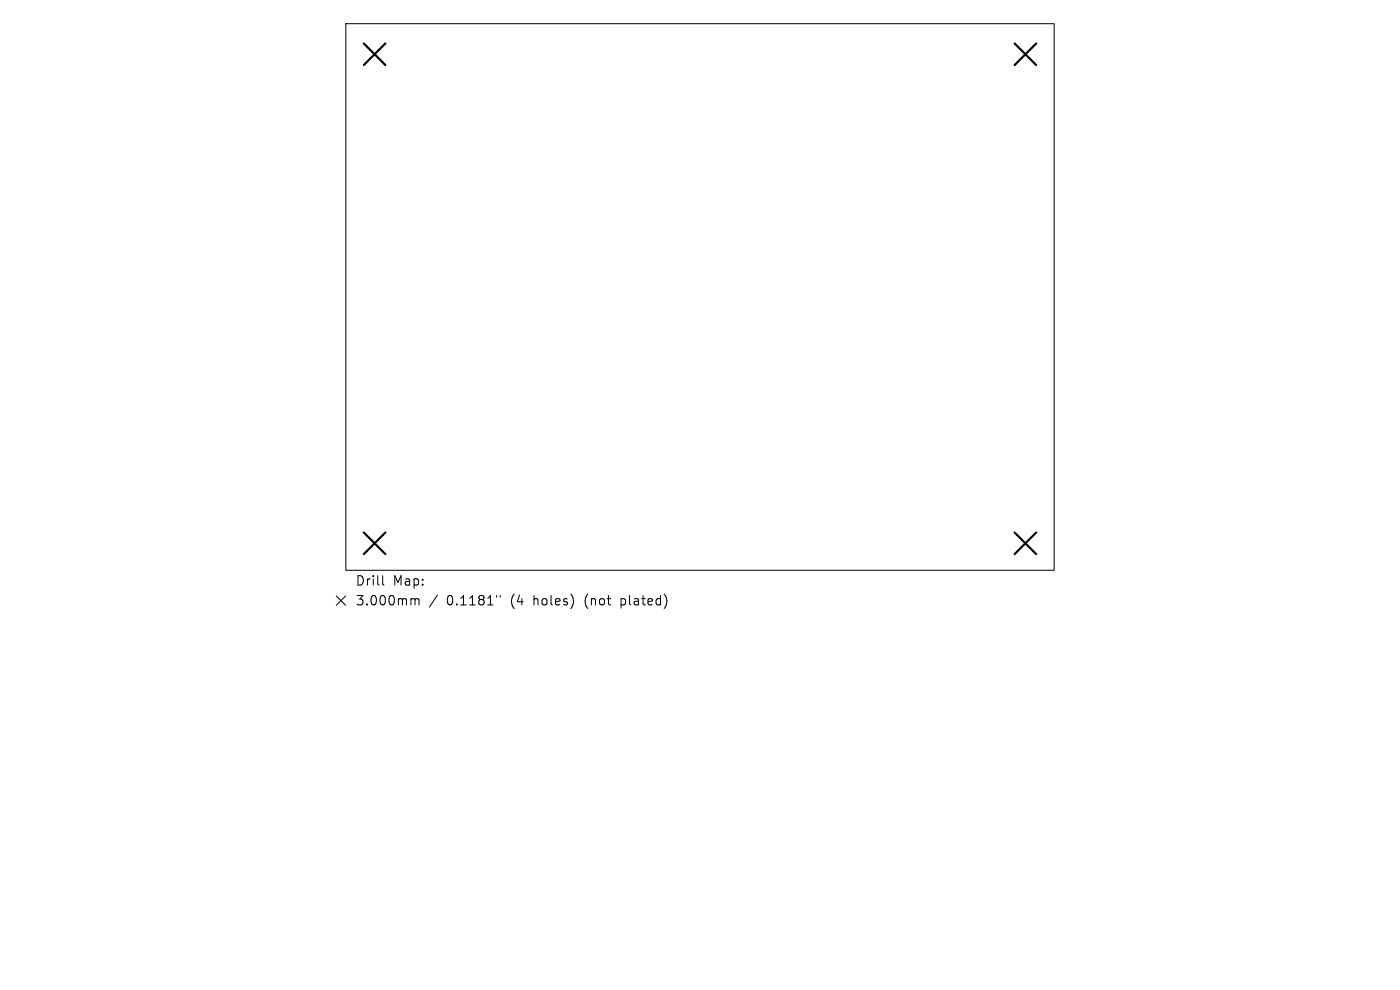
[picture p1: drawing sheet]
<svg xmlns="http://www.w3.org/2000/svg" width="297mm" height="210mm" viewBox="0 0 297 210" stroke-linecap="round" stroke-linejoin="round" font-family="sans-serif">
<defs><g id="words">
<g font-size="2.8">
<text x="75.3" y="124.5">Drill</text>
<text x="83.3" y="124.5">Map:</text>
<text x="75.3" y="128.7">3.000mm</text>
<text x="94.8" y="128.7">0.1181&quot;</text>
<text x="108.5" y="128.7">(4</text>
<text x="113.5" y="128.7">holes)</text>
<text x="124.5" y="128.7">(not</text>
<text x="132.3" y="128.7">plated)</text>
</g>
</g></defs>
<path d="M73.4 5h150.2v116h-150.2zM71.3 126.4l2 2M73.3 126.4l-2 2M81.2 122.1v1.7l.3 .3M87.5 127h.3l.2 .3M88 127.3l.3-.3 .5 .1 .1 1.2M88 127.3v1M92.8 126.2l-1.7 2.6M105.4 126.3v.4M106.1 126.3v.4" fill="none" stroke="#000" stroke-width=".21"/>
<path d="M77.2 9.2l4.6 4.6M81.8 9.2l-4.6 4.6M215.2 9.2l4.6 4.6M219.8 9.2l-4.6 4.6M77.2 113l4.6 4.5M81.8 113l-4.6 4.5M215.2 113l4.6 4.5M219.8 113l-4.6 4.5" fill="none" stroke="#000" stroke-width=".46"/>
<use href="#words"/>
</svg>
